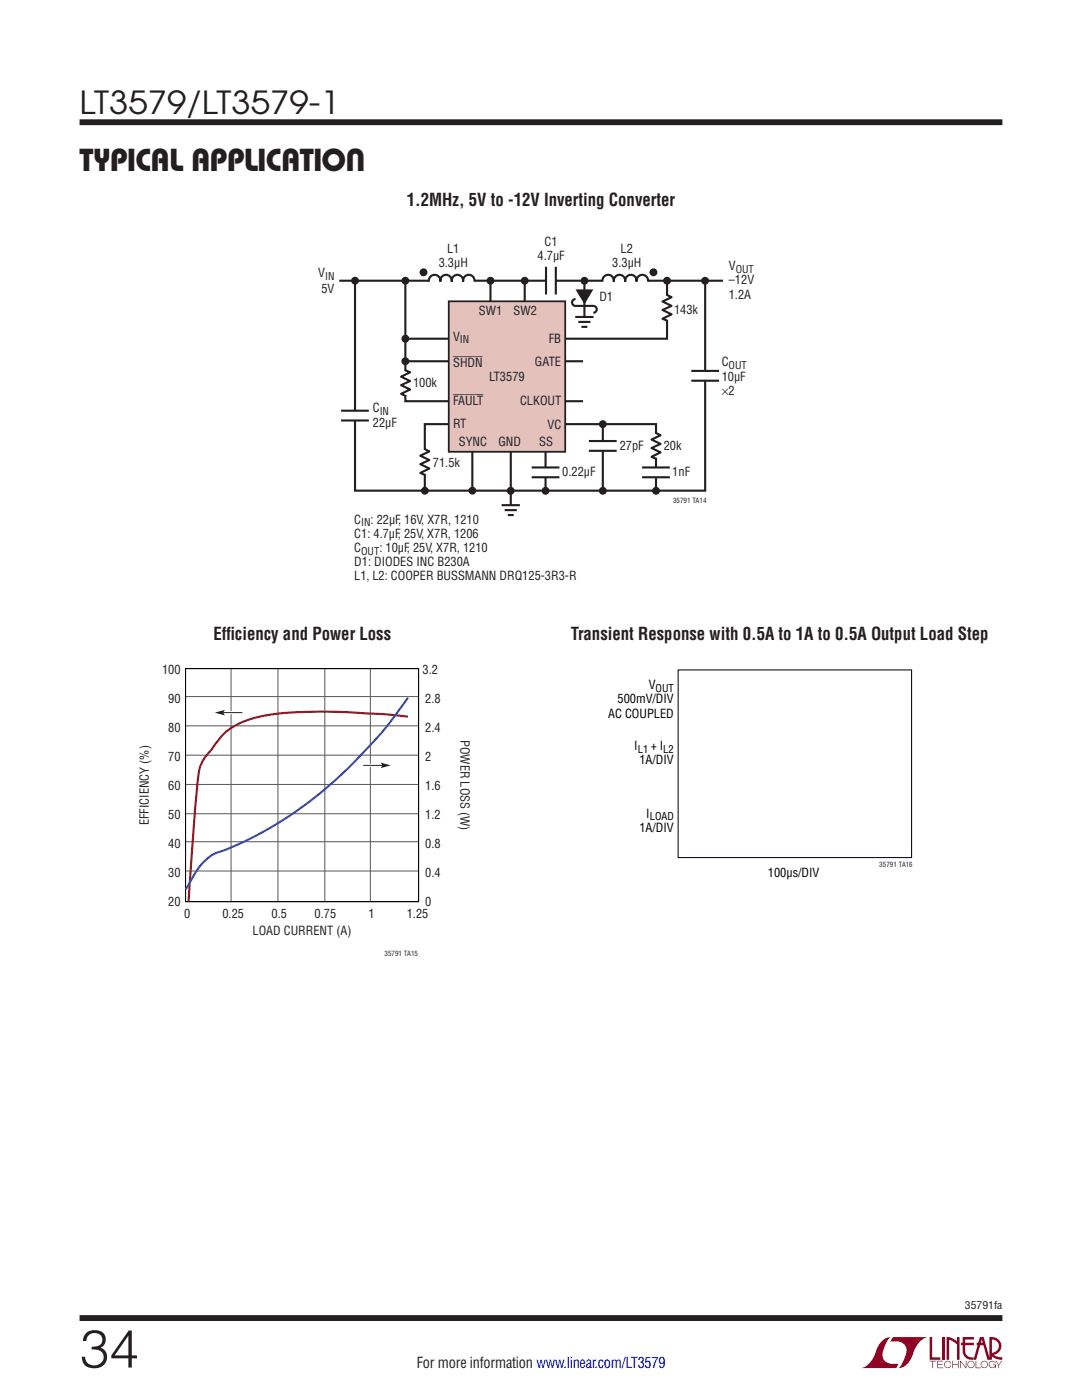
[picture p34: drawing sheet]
<svg xmlns="http://www.w3.org/2000/svg" width="216mm" height="279mm" viewBox="0 0 216 279" stroke-linecap="round" stroke-linejoin="round" font-family="sans-serif">
<defs><g id="words">
<text font-size="10.6" fill="#231f20" x="15.9" y="272.9">34</text>
<g font-size="6.3" fill="#231f20">
<text x="15.9" y="22.8">LT3579/LT3579-1</text>
<text x="15.9" y="34.1">TYPICAL APPLICATION</text>
</g>
<g font-size="3.5" fill="#231f20">
<text x="81.2" y="41.1">1.2MHz, 5V to -12V Inverting Converter</text>
<text x="42.6" y="127.8">Eff</text>
<text x="45.2" y="127.8">iciency and Power Loss</text>
<text x="113.9" y="127.8">Transient Response with 0.5A to 1A to 0.5A Output Load Step</text>
</g>
<text font-size="3" fill="#231f20" x="83.2" y="273.1">For more information www.linear.com/LT3579</text>
<g font-size="2.5" fill="#231f20">
<text x="87.5" y="53.3">3.3µH</text>
<text x="89.2" y="50.5">L1</text>
<text x="107.3" y="51.9">4.7µF</text>
<text x="108.7" y="49.1">C1</text>
<text x="122.2" y="53.3">3.3µH</text>
<text x="123.8" y="50.5">L2</text>
<text x="145.4" y="53.9">V</text>
<text x="63.5" y="55.3">V</text>
<text x="64.1" y="58.5">5V</text>
<text x="145.4" y="56.8">–12V</text>
<text x="145.4" y="59.6">1.2A</text>
<text x="95.6" y="62.9">SW1</text>
<text x="102.5" y="62.9">SW2</text>
<text x="119.6" y="60.1">D1</text>
<text x="134.5" y="62.6">143k</text>
<text x="90.4" y="68">V</text>
<text x="109.5" y="68.5">FB</text>
<text x="82.4" y="77.3">100k</text>
<text x="90.4" y="73.3">SHDN</text>
<text x="97.6" y="76">LT3579</text>
<text x="106.7" y="73">GATE</text>
<text x="144" y="75.9">10µF</text>
<text x="144" y="73.1">C</text>
<text x="74.4" y="82.3">C</text>
<text x="90.4" y="80.9">FAULT</text>
<text x="103.8" y="80.9">CLKOUT</text>
<text x="144" y="78.8">×2</text>
<text x="74.4" y="85.1">22µF</text>
<text x="90.4" y="85.3">RT</text>
<text x="91.5" y="89">SYNC</text>
<text x="99.4" y="89">GND</text>
<text x="107.6" y="89">SS</text>
<text x="109.3" y="85.6">VC</text>
<text x="123.7" y="89.8">27pF</text>
<text x="132.4" y="89.8">20k</text>
<text x="86.4" y="93.2">71.5k</text>
<text x="112.2" y="95">0.22µF</text>
<text x="134.2" y="95">1nF</text>
<text x="70.7" y="104.5">C</text>
<text x="70.7" y="107.3">C1: 4.7µF, 25V, X7R, 1206</text>
<text x="73.9" y="104.5">: 22µF, 16V, X7R, 1210</text>
<text x="70.7" y="113">D1: DIODES INC B230A</text>
<text x="70.7" y="110.2">C</text>
<text x="75.7" y="110.2">: 10µF, 25V, X7R, 1210</text>
<text x="70.7" y="115.8">L1, L2: COOPER BUSSMANN DRQ125-3R3-R</text>
<text x="32.3" y="134.5">100</text>
<text x="84.3" y="134.5">3.2</text>
<text x="33.6" y="140.3">90</text>
<text x="84.8" y="140.3">2.8</text>
<text x="33.6" y="146.1">80</text>
<text x="84.8" y="146.1">2.4</text>
<text x="91.9" y="147.6" transform="rotate(90 91.9 147.6)">POWER LOSS (W)</text>
<text x="33.6" y="151.9">70</text>
<text x="84.8" y="151.9">2</text>
<text x="33.6" y="157.6">60</text>
<text x="84.8" y="157.6">1.6</text>
<text x="29.7" y="164.7" transform="rotate(-90 29.7 164.7)">EFFICIENCY (%)</text>
<text x="33.6" y="163.4">50</text>
<text x="84.8" y="163.4">1.2</text>
<text x="33.6" y="169.2">40</text>
<text x="84.8" y="169.2">0.8</text>
<text x="33.6" y="175">30</text>
<text x="84.8" y="175">0.4</text>
<text x="33.6" y="180.8">20</text>
<text x="36.7" y="183.2">0</text>
<text x="44.4" y="183.2">0.25</text>
<text x="54.2" y="183.2">0.5</text>
<text x="62.8" y="183.2">0.75</text>
<text x="73.5" y="183.2">1</text>
<text x="81.2" y="183.2">1.25</text>
<text x="84.8" y="180.8">0</text>
<text x="50.4" y="186.7">LOAD CURRENT (A)</text>
</g>
<g font-size="2.5">
<text x="129.4" y="137.6">V</text>
<text x="121.4" y="143.2">AC COUPLED</text>
<text x="123.2" y="140.4">500mV/DIV</text>
<text x="126.6" y="149.7">I</text>
<text x="129.9" y="149.7">+ I</text>
<text x="127.6" y="152.5">1A/DIV</text>
<text x="127.6" y="166">1A/DIV</text>
<text x="129" y="163.2">I</text>
<text x="153.2" y="175.1">100µs/DIV</text>
</g>
<g font-size="2.1" fill="#231f20">
<text x="64.9" y="55.8">IN</text>
<text x="146.8" y="54.5">OUT</text>
<text x="91.8" y="68.5">IN</text>
<text x="145.4" y="73.7">OUT</text>
<text x="75.8" y="82.8">IN</text>
<text x="72.1" y="105.1">IN</text>
<text x="72.1" y="110.7">OUT</text>
<text x="192.5" y="261.2">35791fa</text>
</g>
<g font-size="2.1">
<text x="130.8" y="138.1">OUT</text>
<text x="127.2" y="150.2">L1</text>
<text x="132.3" y="150.2">L2</text>
<text x="129.6" y="163.7">LOAD</text>
</g>
<g font-size="1.4" fill="#231f20">
<text x="134.3" y="100.3">35791 TA14</text>
<text x="175.5" y="173.1">35791 TA16</text>
<text x="76.7" y="190.7">35791 TA15</text>
</g>
</g></defs>
<g fill="#900126">
<path d="M185.5 266.8h.5v4.1h1.6v.5h-2.1z"/>
<path d="M176.2 267.4l1-.5h.5h-.1a6.2 6.2 0 0 0-1.4 4 2.58 2.58 0 0 0 3.1 1.3l-.5 .8h-6.9a4.9 4.9 0 0 0 3-3.8l.4-.7z"/>
<path d="M178.1 266.9h7a4.9 4.9 0 0 0-3.1 3.7 3.2 3.2 0 0 1-2.7 2.4h.1a6.2 6.2 0 0 0 1.4-4.1 2.58 2.58 0 0 0-3.1-1.2z"/>
<path d="M188 266.8h.5v4.6h-.5z"/>
<path d="M188.9 266.8l1 .2 1.1 .7v-.9h.5v4.6h-.5v-3.1l-1.6-.9v4h-.5z"/>
<path d="M185.5 271.6h1.3v.1h-.6v1.3h-.1v-1.3h-.6z"/>
<path d="M187 271.6h1.2v.1h-1v.5h.9v.2h-.9v.5h1v.1h-1.2z"/>
<path d="M190 271.6h.2v.6h1v-.6h.1v1.4h-.1v-.6h-1v.6h-.2z"/>
<path d="M191.6 271.6h.1l1 1.2v-1.2h.1v1.4l-1.1-1.2v1.2h-.1z"/>
<path d="M194.7 271.6h.1v1.3h.9v.1h-1z"/>
<path d="M198.6 271.6h.2l.5 .7 .5-.7h.2l-.6 .8v.6h-.2v-.6z"/>
<path d="M192.1 266.8h2.2v.5h-1.7v.7h1.7v.5h-1.7v1.1a1.32 1.32 0 0 0 1.7 1.3v.5l1.2-4.6h.8l1.1 4.1v-4.1a1.84 1.84 0 0 1 2.4 1.4 1.84 1.84 0 0 1-1.5 2.2l.8 .4 .9 .1v.5l-1.2-.2-1-.6v-.6a1.34 1.34 0 0 0 1.5-1.2 1.34 1.34 0 0 0-1.4-1.5v4.1h-.9l-.8-2.9h-1.3v-.5h1.2l-.2-.7-1.1 4.1a2.06 2.06 0 0 1-2.7-1.3v-1.6h-.4v-.5h.4z"/>
<path d="M193.2 271.8a.72 .72 0 0 1 1.2 .1 .72 .72 0 0 1-.4 1.1 .72 .72 0 0 1-1-.7h.2a.59 .59 0 0 0 .8 .5 .59 .59 0 0 0 .2-.9 .59 .59 0 0 0-1 .2v.2h-.2z"/>
<path d="M195.9 271.8a.72 .72 0 0 1 1.1 .1 .72 .72 0 0 1-.4 1.1 .72 .72 0 0 1-.9-.7h.1a.59 .59 0 0 0 .8 .5 .59 .59 0 0 0 .2-.9 .59 .59 0 0 0-.9 .2l-.1 .2h-.1z"/>
<path d="M197.5 271.8a.72 .72 0 0 1 1.2 .2h-.2a.59 .59 0 0 0-.9-.1 .59 .59 0 0 0 .1 .9 .59 .59 0 0 0 .9-.4h-.5v-.1h.6v.7h-.1v-.3a.73 .73 0 0 1-1.1 .2 .73 .73 0 0 1 0-1.1z"/>
<path d="M188.6 271.8a.71 .71 0 0 1 1.2 .3h-.1a.59 .59 0 0 0-.9-.3 .59 .59 0 0 0-.1 1 .59 .59 0 0 0 1-.3h.1a.73 .73 0 0 1-1.1 .4 .73 .73 0 0 1-.1-1.1z"/>
</g>
<path d="M15.9 24.4h184.1M15.9 263h184.1" fill="none" stroke="#231f20" stroke-width="1.2" stroke-linecap="butt"/>
<path d="M80.9 56.1v24h35.4M133.1 55.9v11.7h-52M140.7 55.9v42h-69.9v-41.6M80.9 72.1h35.4M94.2 89.2v8.6M101.9 89.2v11.6M108.9 89.2v8.6M120.3 84.6v12.8M130.9 97.4v-12.8h-46.1v13.3" fill="none" stroke="#231f20" stroke-width=".42"/>
<path d="M89.5 60.1h23.3v30.1h-23.3z" fill="#e5c1bc"/>
<path d="M89.5 60.1h23.3v30.1h-23.3z" fill="none" stroke="#231f20" stroke-width=".35"/>
<g fill="#231f20">
<circle cx="70.8" cy="56" r=".79"/>
<circle cx="80.9" cy="56" r=".79"/>
<circle cx="80.9" cy="67.6" r=".79"/>
<circle cx="80.9" cy="72.1" r=".79"/>
<circle cx="97.9" cy="56" r=".79"/>
<circle cx="104.7" cy="56" r=".79"/>
<circle cx="133.1" cy="56" r=".79"/>
<circle cx="116.6" cy="56" r=".79"/>
<circle cx="120.3" cy="84.7" r=".79"/>
<circle cx="140.7" cy="56" r=".79"/>
<circle cx="84.8" cy="97.9" r=".79"/>
<circle cx="120.3" cy="97.9" r=".79"/>
<circle cx="130.9" cy="97.9" r=".79"/>
<circle cx="94.3" cy="97.9" r=".79"/>
<circle cx="108.9" cy="97.9" r=".79"/>
</g>
<path d="M101.9 100.8v2.2" fill="none" stroke="#fff" stroke-width="1.1" stroke-linecap="butt"/>
<path d="M67.7 56h76.6M97.9 56v4.1M104.7 56v4.1M100.1 100.8h3.6M100.7 101.8h2.4M101.3 102.8h1.2" fill="none" stroke="#231f20" stroke-width=".42"/>
<circle cx="101.9" cy="97.9" r=".79" fill="#231f20"/>
<path d="M116.6 58.8v2.2" fill="none" stroke="#fff" stroke-width="1.1" stroke-linecap="butt"/>
<path d="M114.8 57.8h3.6l-1.8 2.9z" fill="#231f20"/>
<g fill="none" stroke="#231f20" stroke-width=".42">
<path d="M85.6 56.2a1.16 1.16 0 0 1 1.1-1.4 1.16 1.16 0 0 1 1.2 1.4 1.15 1.15 0 0 1 1.1-1.4 1.15 1.15 0 0 1 1.1 1.4 1.15 1.15 0 0 1 1.2-1.4 1.15 1.15 0 0 1 1.1 1.4 1.16 1.16 0 0 1 1.1-1.4 1.16 1.16 0 0 1 1.2 1.4M109 53.2v5.6M110.9 53.2v5.6M114.8 59.7a.69 .69 0 0 0-.6 .7 .69 .69 0 0 0 .6 .6h3.6a.69 .69 0 0 1 .7 .7 .69 .69 0 0 1-.7 .7M133 58.8l1 .5-1.8 .9 1.8 .8-1.8 .9 1.8 .8-1.8 .9 1 .4M80.8 73.9l1 .4-1.8 .9 1.8 .8-1.8 .9 1.8 .8-1.8 .9 1 .5M137.9 74h5.6M137.9 76h5.6M68.1 82h5.5M68.1 83.9h5.5M84.7 89.6l1 .5-1.8 .8 1.8 .9-1.8 .8 1.8 .9-1.8 .9 1 .4M106.1 93.3h5.5"/>
<path d="M106.1 95.2h5.5M117.5 88h5.5M117.5 90h5.5M128.1 93.3h5.6M128.1 95.2h5.6M130.8 86.4l1 .5-1.8 .8 1.8 .9-1.8 .8 1.8 .9-1.8 .9 1 .4"/>
</g>
<path d="M85.7 56h8.9M133.1 59v4.8M80.9 74.1v4.8M140.7 74.1v1.9M84.8 89.8v4.8M130.9 86.6v4.8" fill="none" stroke="#fff" stroke-width="1.1" stroke-linecap="butt"/>
<path d="M109 56h1.9M70.8 82v1.9M108.9 93.3v1.9M120.3 88v2M130.9 93.3v1.9" fill="none" stroke="#fff" stroke-width=".71" stroke-linecap="butt"/>
<circle cx="84.5" cy="54.3" r=".79" fill="#231f20"/>
<path d="M120.3 56h8.9" fill="none" stroke="#fff" stroke-width="1.1" stroke-linecap="butt"/>
<path d="M120.2 56.2a1.16 1.16 0 0 1 1.1-1.4 1.16 1.16 0 0 1 1.2 1.4 1.15 1.15 0 0 1 1.1-1.4 1.15 1.15 0 0 1 1.2 1.4 1.15 1.15 0 0 1 1.1-1.4 1.15 1.15 0 0 1 1.1 1.4 1.16 1.16 0 0 1 1.2-1.4 1.16 1.16 0 0 1 1.1 1.4" fill="none" stroke="#231f20" stroke-width=".42"/>
<circle cx="130.4" cy="54.3" r=".79" fill="#231f20"/>
<path d="M116.6 56v8.1M114.8 63.3h3.6M115.4 64.2h2.4M116 65.2h1.2" fill="none" stroke="#231f20" stroke-width=".42"/>
<path d="M116.6 63.3v2.2" fill="none" stroke="#fff" stroke-width="1.1" stroke-linecap="butt"/>
<path d="M37 133.4h46.5v46.5h-46.5z" fill="none" stroke="#231f20" stroke-width=".21"/>
<path d="M37 139h46.5M46.1 133.4v46.5M55.5 133.4v46.5M64.8 133.4v46.5M73.9 133.4v46.5M37 144.9h46.5M37 150.7h46.5M37 156.6h46.5M37 162.4h46.5M37 168h46.5M37 173.8h46.5" fill="none" stroke="#57585a" stroke-width=".2"/>
<path d="M37 133.4h46.5v46.5h-46.5z" fill="none" stroke="#050504" stroke-width=".2"/>
<path d="M81.4 143l-4.7-.5-7.5-.4h-7.7a36.2 36.2 0 0 0-13.6 2.2 12.6 12.6 0 0 0-5.8 5.5 8.6 8.6 0 0 0-2.7 6.5l-1.8 23.6" fill="none" stroke="#981a1e" stroke-width=".42"/>
<path d="M81.4 139.2l-.4 .6a86.4 86.4 0 0 1-30.5 27.3l-.4 .2a47.3 47.3 0 0 1-7 2.9 11.1 11.1 0 0 0-4.9 5.4l-1.1 1.9" fill="none" stroke="#3853a3" stroke-width=".42"/>
<path d="M72.5 152.8h3.8z" fill="#fff"/>
<path d="M72.5 152.8h3.8" fill="none" stroke="#fff" stroke-width=".63" stroke-linecap="butt"/>
<path d="M76 152.2l1.7 .5v.1l-1.7 .5 .3-.6z" fill="#fff"/>
<path d="M76 152.2l1.7 .5v.1l-1.7 .5 .3-.6z" fill="none" stroke="#fff" stroke-width=".53"/>
<path d="M72.5 152.8h3.8" fill="none" stroke="#231f20" stroke-width=".2"/>
<path d="M76 152.2l2 .6-2 .5 .3-.6z" fill="#231f20"/>
<path d="M44.5 142.2h3.9z" fill="#fff"/>
<path d="M44.5 142.2h3.9" fill="none" stroke="#fff" stroke-width=".63" stroke-linecap="butt"/>
<path d="M43.1 142.2l1.8-.5-.4 .5 .4 .6-1.8-.5z" fill="#fff"/>
<path d="M43.1 142.2l1.8-.5-.4 .5 .4 .6-1.8-.5z" fill="none" stroke="#fff" stroke-width=".53"/>
<path d="M44.5 142.2h3.9" fill="none" stroke="#231f20" stroke-width=".2"/>
<path d="M42.9 142.2l2-.5-.4 .5 .4 .6z" fill="#231f20"/>
<path d="M135.3 133.7h46.6v37.4h-46.6z" fill="none" stroke="#000" stroke-width=".2"/>
<use href="#words"/>
</svg>
